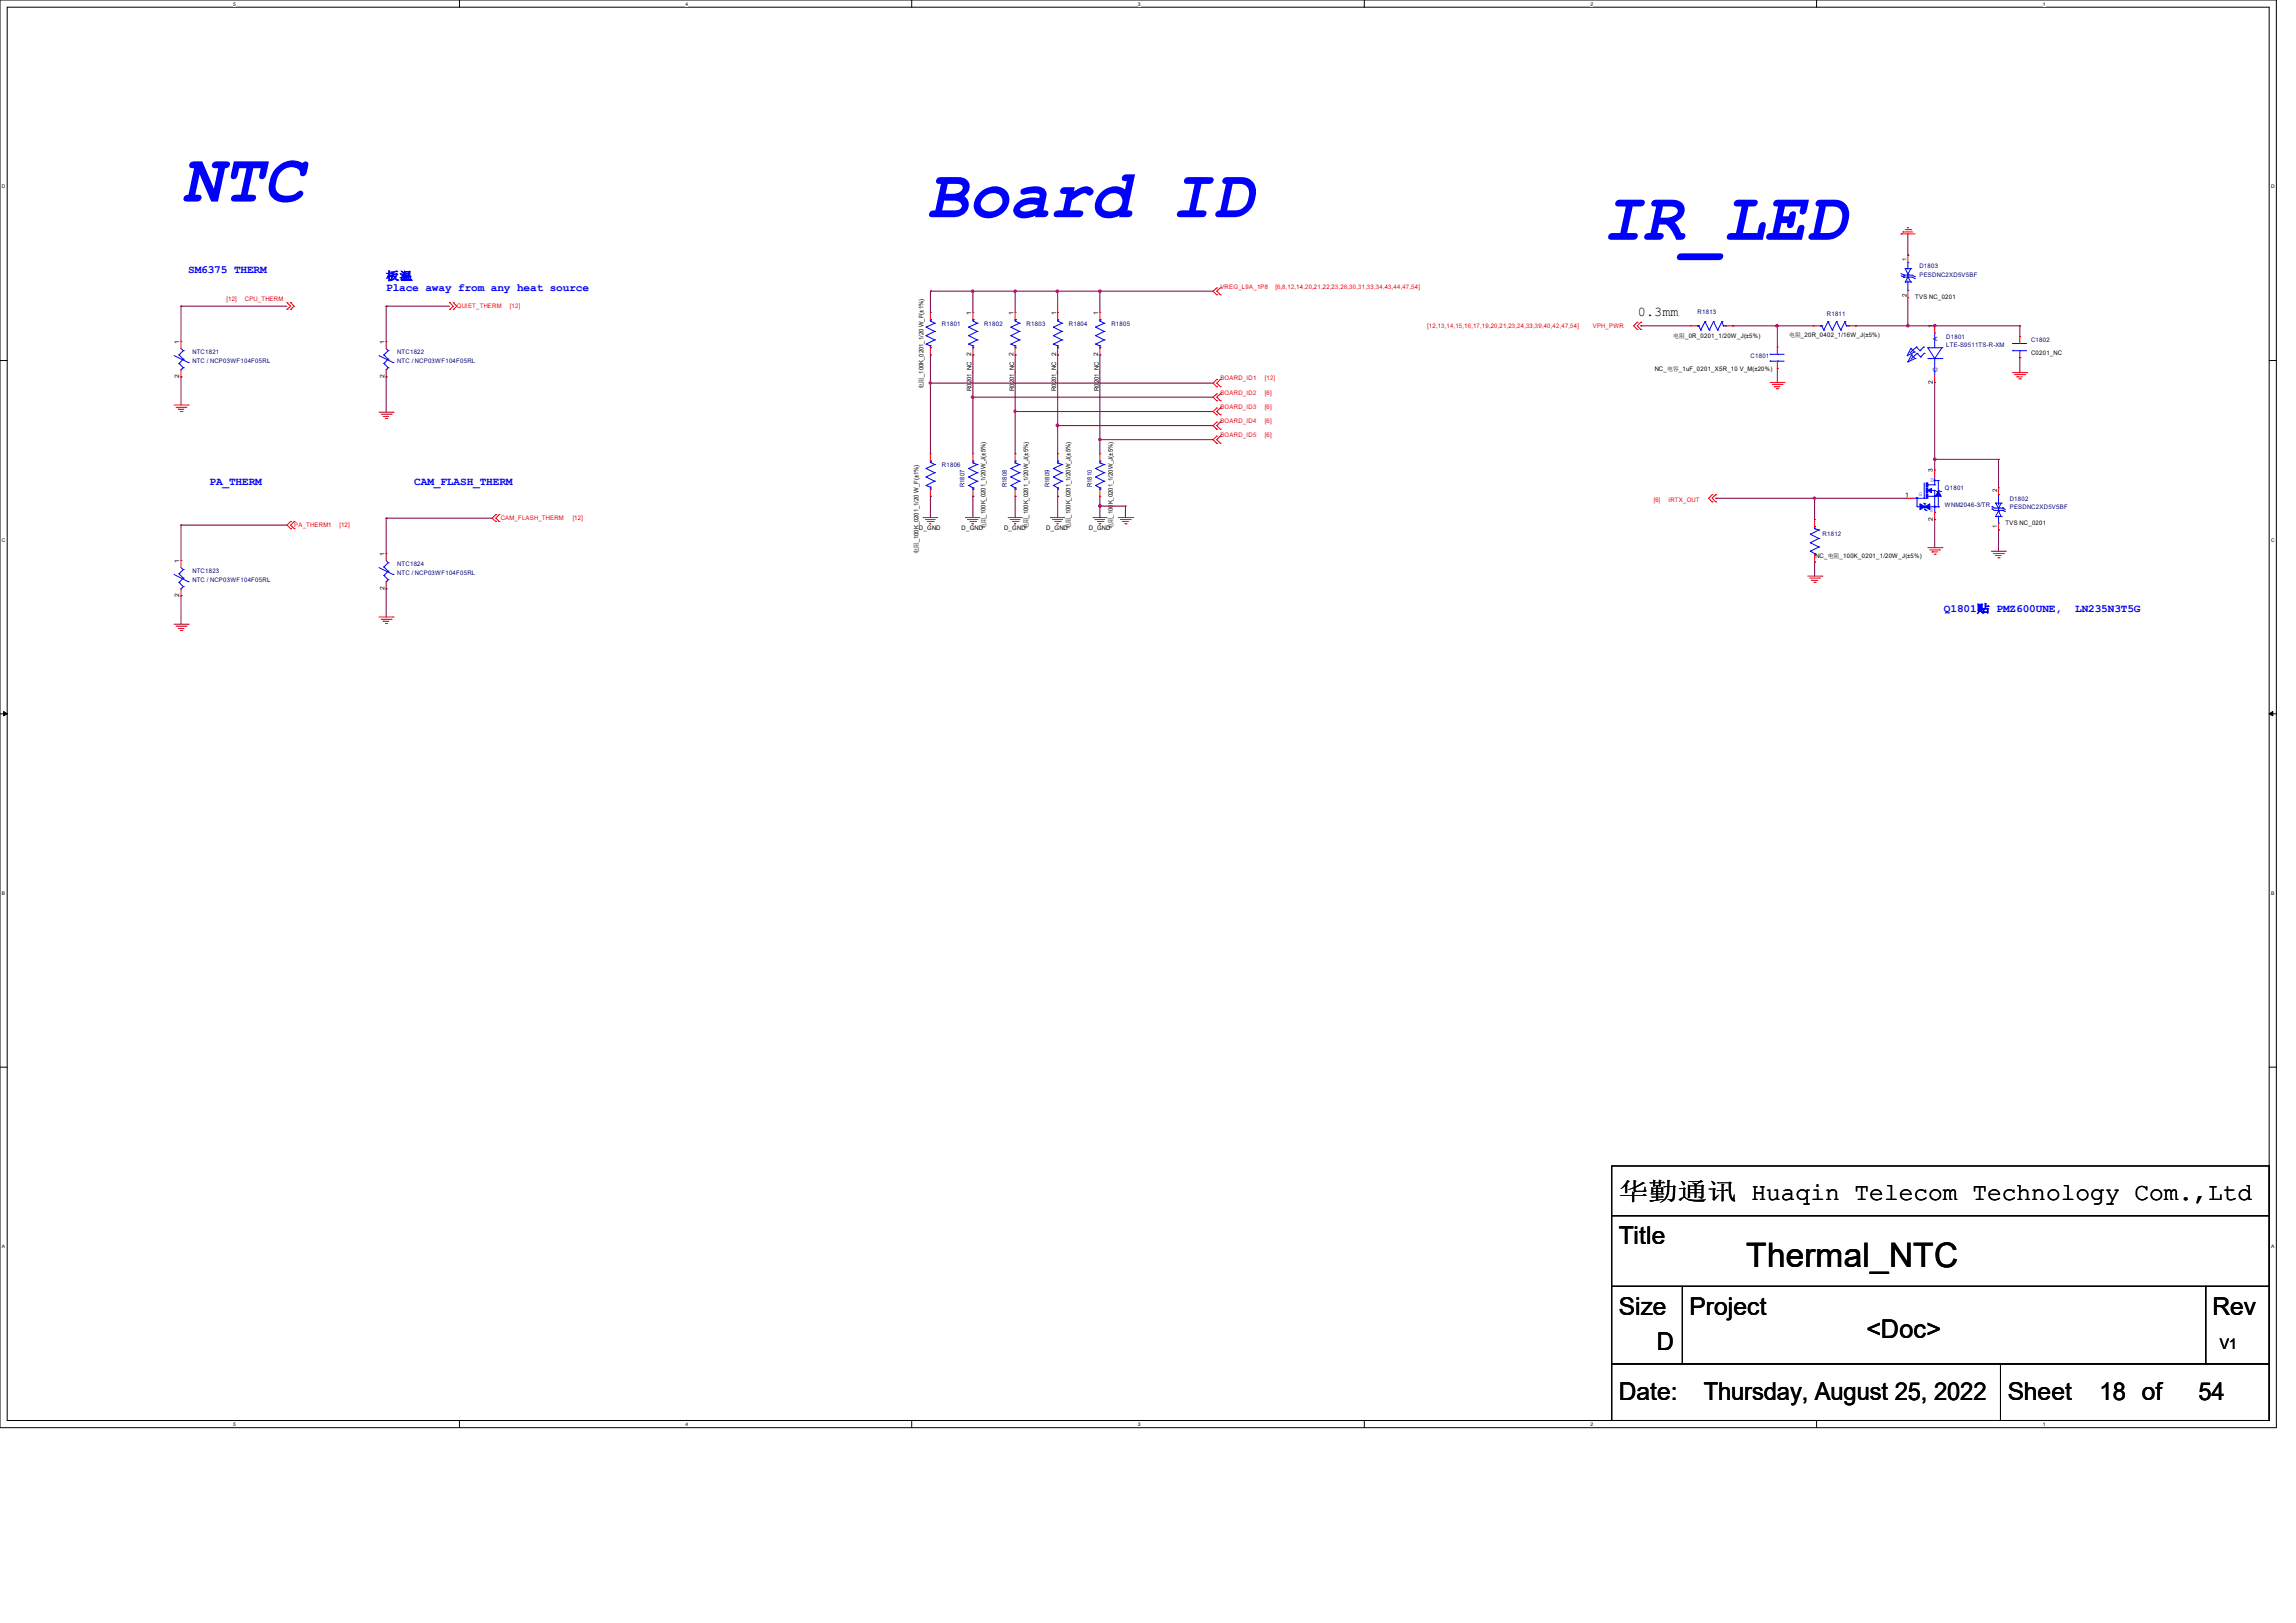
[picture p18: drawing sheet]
<svg xmlns="http://www.w3.org/2000/svg" width="297mm" height="210mm" viewBox="0 0 297 210" stroke-linecap="round" stroke-linejoin="round" font-family="sans-serif">
<defs><g id="words">
<g font-size="8.8" fill="#00f">
<text x="23.5" y="26.1">NTC</text>
<text x="120" y="28.1">Board ID</text>
<text x="207.2" y="31">IR_LED</text>
</g>
<text font-size="4.4" x="225.9" y="163.9">Thermal_NTC</text>
<text font-size="3.3" x="241.4" y="173.1">&lt;Doc&gt;</text>
<g font-size="3.2">
<text x="209.4" y="155.2">华勤通讯 Huaqin Telecom Technology Com.,Ltd</text>
<text x="209.4" y="161">Title</text>
<text x="209.4" y="170.2">Size</text>
<text x="218.6" y="170.2">Project</text>
<text x="286.2" y="170.2">Rev</text>
<text x="214.3" y="174.8">D</text>
<text x="209.4" y="181.1">Date:</text>
<text x="220.4" y="181.1">Thursday, August 25, 2022</text>
<text x="259.7" y="181.1">Sheet</text>
<text x="271.6" y="181.1">18 of</text>
<text x="284.4" y="181.1">54</text>
</g>
<text font-size="1.9" x="287.2" y="174.5">V1</text>
<text font-size="1.7" x="211.9" y="40.9">0.3mm</text>
<g font-size="1.4" fill="#00f">
<text x="24.3" y="35.3">SM6375 THERM</text>
<text x="50" y="37.6">Place away from any heat source</text>
<text x="50" y="36.2">板温</text>
<text x="27.1" y="62.7">PA_THERM</text>
<text x="53.6" y="62.7">CAM_FLASH_THERM</text>
<text x="251.5" y="79.2">Q1801贴 PMZ600UNE,</text>
<text x="268.4" y="79.2">LN235N3T5G</text>
</g>
<g font-size=".8">
<text x="246.7" y="33.7" transform="rotate(-90 246.7 33.7)">1</text>
<text x="125.6" y="40.7" transform="rotate(-90 125.6 40.7)">1</text>
<text x="131.1" y="40.7" transform="rotate(-90 131.1 40.7)">1</text>
<text x="136.6" y="40.7" transform="rotate(-90 136.6 40.7)">1</text>
<text x="142.1" y="40.7" transform="rotate(-90 142.1 40.7)">1</text>
<text x="246.7" y="38.4" transform="rotate(-90 246.7 38.4)">2</text>
<text x="247.7" y="38.6">TVS NC_0201</text>
<text x="23.2" y="44.5" transform="rotate(-90 23.2 44.5)">1</text>
<text x="49.7" y="44.5" transform="rotate(-90 49.7 44.5)">1</text>
<text x="125.6" y="46.1" transform="rotate(-90 125.6 46.1)">2</text>
<text x="131.1" y="46.1" transform="rotate(-90 131.1 46.1)">2</text>
<text x="136.6" y="46.1" transform="rotate(-90 136.6 46.1)">2</text>
<text x="142.1" y="46.1" transform="rotate(-90 142.1 46.1)">2</text>
<text x="216.5" y="43.8">电阻_0R_0201_1/20W_J(±5%)</text>
<text x="231.4" y="43.6">电阻_20R_0402_1/16W_J(±5%)</text>
<text x="250.1" y="42.5" transform="rotate(-90 250.1 42.5)">1</text>
<text x="262.7" y="45.9">C0201_NC</text>
<text x="23.2" y="48.9" transform="rotate(-90 23.2 48.9)">2</text>
<text x="49.7" y="48.9" transform="rotate(-90 49.7 48.9)">2</text>
<text x="119.5" y="50.3" transform="rotate(-90 119.5 50.3)">电阻_100K_0201_1/20 W_F(±1%)</text>
<text x="125.7" y="50.6" transform="rotate(-90 125.7 50.6)">R0201_NC</text>
<text x="131.2" y="50.6" transform="rotate(-90 131.2 50.6)">R0201_NC</text>
<text x="136.6" y="50.6" transform="rotate(-90 136.6 50.6)">R0201_NC</text>
<text x="142.1" y="50.6" transform="rotate(-90 142.1 50.6)">R0201_NC</text>
<text x="214" y="48">NC_电容_1uF_0201_X5R_10 V_M(±20%)</text>
<text x="250.1" y="49.7" transform="rotate(-90 250.1 49.7)">2</text>
<text x="246.5" y="64.3">1</text>
<text x="250.1" y="61.1" transform="rotate(-90 250.1 61.1)">3</text>
<text x="258.3" y="63.7" transform="rotate(-90 258.3 63.7)">2</text>
<text x="49.7" y="71.9" transform="rotate(-90 49.7 71.9)">1</text>
<text x="118.8" y="71.7" transform="rotate(-90 118.8 71.7)">电阻_100K_0201_1/20 W_F(±1%)</text>
<text x="118.9" y="68.6">D_GND</text>
<text x="124.4" y="68.6">D_GND</text>
<text x="127.5" y="68.5" transform="rotate(-90 127.5 68.5)">电阻_100K_0201_1/20W_J(±5%)</text>
<text x="129.9" y="68.6">D_GND</text>
<text x="133" y="68.5" transform="rotate(-90 133 68.5)">电阻_100K_0201_1/20W_J(±5%)</text>
<text x="135.3" y="68.6">D_GND</text>
<text x="138.5" y="68.5" transform="rotate(-90 138.5 68.5)">电阻_100K_0201_1/20W_J(±5%)</text>
<text x="140.9" y="68.6">D_GND</text>
<text x="144" y="68.5" transform="rotate(-90 144 68.5)">电阻_100K_0201_1/20W_J(±5%)</text>
<text x="250.1" y="67.4" transform="rotate(-90 250.1 67.4)">2</text>
<text x="258.3" y="68.3" transform="rotate(-90 258.3 68.3)">1</text>
<text x="259.4" y="67.9">TVS NC_0201</text>
<text x="23.2" y="77.3" transform="rotate(-90 23.2 77.3)">2</text>
<text x="23.2" y="72.8" transform="rotate(-90 23.2 72.8)">1</text>
<text x="49.7" y="76.4" transform="rotate(-90 49.7 76.4)">2</text>
<text x="234.8" y="72.2">NC_电阻_100K_0201_1/20W_J(±5%)</text>
</g>
<g font-size=".8" fill="#000080">
<text x="248.3" y="34.7">D1803</text>
<text x="248.3" y="35.8">PESDNC2XD5V5BF</text>
<text x="219.6" y="40.6">R1813</text>
<text x="236.3" y="40.9">R1811</text>
<text x="24.9" y="45.8">NTC1821</text>
<text x="24.9" y="46.9">NTC / NCP03WF104F05RL</text>
<text x="51.4" y="45.8">NTC1822</text>
<text x="51.4" y="46.9">NTC / NCP03WF104F05RL</text>
<text x="121.8" y="42.1">R1801</text>
<text x="127.3" y="42.1">R1802</text>
<text x="132.8" y="42.1">R1803</text>
<text x="138.3" y="42.1">R1804</text>
<text x="143.8" y="42.1">R1805</text>
<text x="226.5" y="46.3">C1801</text>
<text x="251.8" y="43.9">D1801</text>
<text x="251.8" y="45">LTE-S9511TS-R-XM</text>
<text x="262.7" y="44.2">C1802</text>
<text x="121.8" y="60.4">R1806</text>
<text x="124.8" y="63" transform="rotate(-90 124.8 63)">R1807</text>
<text x="130.3" y="63" transform="rotate(-90 130.3 63)">R1808</text>
<text x="135.8" y="63" transform="rotate(-90 135.8 63)">R1809</text>
<text x="141.2" y="63" transform="rotate(-90 141.2 63)">R1810</text>
<text x="251.6" y="63.4">Q1801</text>
<text x="251.6" y="65.6">WNM2046-3/TR</text>
<text x="260" y="64.8">D1802</text>
<text x="260" y="65.9">PESDNC2XD5V5BF</text>
<text x="235.8" y="69.3">R1812</text>
<text x="24.9" y="74.2">NTC1823</text>
<text x="24.9" y="75.3">NTC / NCP03WF104F05RL</text>
<text x="51.4" y="73.3">NTC1824</text>
<text x="51.4" y="74.4">NTC / NCP03WF104F05RL</text>
</g>
<g font-size=".8" fill="#f00">
<text x="29.3" y="38.9">[12]</text>
<text x="31.7" y="38.9">CPU_THERM</text>
<text x="59.1" y="39.8">QUIET_THERM</text>
<text x="66" y="39.8">[12]</text>
<text x="157.9" y="37.3">VREG_L9A_1P8</text>
<text x="165" y="37.3">[6,8,12,14,20,21,22,23,26,30,31,33,34,43,44,47,54]</text>
<text x="184.6" y="42.5">[12,13,14,15,16,17,19,20,21,23,24,33,39,40,42,47,54]</text>
<text x="206" y="42.5">VPH_PWR</text>
<text x="157.9" y="49.2">BOARD_ID1</text>
<text x="157.9" y="51.1">BOARD_ID2</text>
<text x="157.9" y="52.9">BOARD_ID3</text>
<text x="163.6" y="49.2">[12]</text>
<text x="163.6" y="51.1">[6]</text>
<text x="163.6" y="52.9">[6]</text>
<text x="157.9" y="54.7">BOARD_ID4</text>
<text x="157.9" y="56.6">BOARD_ID5</text>
<text x="163.6" y="54.7">[6]</text>
<text x="163.6" y="56.6">[6]</text>
<text x="213.9" y="64.9">[6]</text>
<text x="215.8" y="64.9">IRTX_OUT</text>
<text x="38.1" y="68.2">PA_THERM1</text>
<text x="43.9" y="68.2">[12]</text>
<text x="64.8" y="67.3">CAM_FLASH_THERM</text>
<text x="74.1" y="67.3">[12]</text>
</g>
<g font-size=".8" fill="#004080">
<text x="250.6" y="44.2" transform="rotate(-90 250.6 44.2)">A</text>
<text x="250.6" y="48.1" transform="rotate(-90 250.6 48.1)">C</text>
</g>
<g font-size=".8" fill="#00f">
<text x="248.2" y="64.1">G</text>
<text x="249.7" y="62.4">D</text>
<text x="249.6" y="66.2">S</text>
</g>
<g font-size=".6">
<text x="30.2" y=".7">5</text>
<text x="88.7" y=".7">4</text>
<text x="147.2" y=".7">3</text>
<text x="205.7" y=".7">2</text>
<text x="264.2" y=".7">1</text>
<text x=".3" y="24.4">D</text>
<text x="293.8" y="24.4">D</text>
<text x=".3" y="70.1">C</text>
<text x="293.8" y="70.1">C</text>
<text x=".3" y="115.8">B</text>
<text x="293.8" y="115.8">B</text>
<text x=".3" y="161.5">A</text>
<text x="293.8" y="161.5">A</text>
<text x="30.2" y="184.5">5</text>
<text x="88.7" y="184.5">4</text>
<text x="147.2" y="184.5">3</text>
<text x="205.7" y="184.5">2</text>
<text x="264.2" y="184.5">1</text>
</g>
</g></defs>
<path d="M0 0h294.5v184.7h-294.5zM.9 .9h292.6v182.9h-292.6z" fill="none" stroke="#000" stroke-width=".13"/>
<g fill="#fff">
<path d="M30.2 .1h.3v.7h-.3z"/>
<path d="M30.2 183.9h.3v.8h-.3z"/>
</g>
<path d="M59.4 0v.9M59.4 183.8v.9" fill="none" stroke="#000" stroke-width=".13"/>
<g fill="#fff">
<path d="M88.7 .1h.3v.7h-.3z"/>
<path d="M88.7 183.9h.3v.8h-.3z"/>
</g>
<path d="M117.9 0v.9M117.9 183.8v.9" fill="none" stroke="#000" stroke-width=".13"/>
<g fill="#fff">
<path d="M147.2 .1h.3v.7h-.3z"/>
<path d="M147.2 183.9h.3v.8h-.3z"/>
</g>
<path d="M176.5 0v.9M176.5 183.8v.9" fill="none" stroke="#000" stroke-width=".13"/>
<g fill="#fff">
<path d="M205.7 .1h.4v.7h-.4z"/>
<path d="M205.7 183.9h.4v.8h-.4z"/>
</g>
<path d="M235 0v.9M235 183.8v.9" fill="none" stroke="#000" stroke-width=".13"/>
<g fill="#fff">
<path d="M264.2 .1h.4v.7h-.4z"/>
<path d="M264.2 183.9h.4v.8h-.4z"/>
<path d="M.3 23.8h.4v.7h-.4z"/>
<path d="M293.8 23.8h.5v.7h-.5z"/>
<path d="M.3 69.5h.4v.7h-.4z"/>
<path d="M293.8 69.5h.5v.7h-.5z"/>
</g>
<path d="M0 46.7h.9M293.5 46.7h1" fill="none" stroke="#000" stroke-width=".13"/>
<g fill="#fff">
<path d="M.3 115.2h.4v.8h-.4z"/>
<path d="M293.8 115.2h.4v.8h-.4z"/>
</g>
<path d="M0 92.4h.9M293.5 92.4h1" fill="none" stroke="#000" stroke-width=".13"/>
<path d="M.5 92.1l.4 .3-.4 .2zM293.5 92.4l.5-.3v.5z" fill="#000" stroke="#000" stroke-width=".13"/>
<g fill="#fff">
<path d="M.3 161h.3v.7h-.3z"/>
<path d="M293.8 161h.4v.7h-.4z"/>
</g>
<path d="M0 138.1h.9M293.5 138.1h1M208.5 157.3h85v9.2h-85zM208.5 150.9h85v6.4h-85zM208.5 166.5h9.1v10h-9.1zM208.5 176.5h50.3v7.3h-50.3zM217.6 166.5h67.7v10h-67.7zM258.8 176.5h34.7v7.3h-34.7zM285.3 166.5h8.2v10h-8.2z" fill="none" stroke="#000" stroke-width=".13"/>
<g fill="none" stroke="#f00" stroke-width=".13">
<path d="M37.1 39.2l.5 .4-.5 .4M37.1 39.2h.1M37.6 39.2l.5 .4-.5 .4M37.6 39.2h.1M58.2 39.2l.4 .4-.4 .4M58.2 39.2h.1M58.6 39.2h.1M58.6 39.2l.5 .4-.5 .4M157.4 37.3l-.5 .4 .5 .4M157.4 37.3h.1M157.4 38.1h.1M157.9 37.3l-.5 .4 .5 .4"/>
<path d="M157.9 38.1h.1M157.9 37.3h.1M245.9 30.3h1.8M245.9 30.3h.1M246.2 30h.1M246.2 30h1.2M246.5 29.7h.7M246.7 29.5h.1M246.7 29.5h.2M246.8 38.5h.1M246.8 33h.1M246.8 33v1"/>
<path d="M246.8 37.6v.9M247.2 29.7h.1M22.5 52.4h1.8M22.8 52.7h1.2M23.1 53h.1M23.1 53h.7M23.3 53.3h.2M23.4 44.2h.1M23.4 48.8h.1M23.4 44.2v.9M23.4 47.8v1M23.5 53.3h.1"/>
<path d="M24 52.7h.1M24.3 52.4h.1M37.1 40h.1M37.6 40h.1M49 53.3h1.8M49.3 53.6h1.3M49.6 53.9h.7M49.6 53.9h.1M49.9 54.1h.1M50 44.2h.1M50 48.8h.1M50 44.2v.9"/>
<path d="M50 47.8v1M50 54.1h.1M50.6 53.6h.1M50.8 53.3h.1M58.2 40h.1M58.6 40h.1M120.4 58.7h.1M120.4 40.4h.1M120.4 45.9h.1M120.4 40.4v1M120.4 45v.9M120.4 58.7v.9"/>
<path d="M125.9 40.4h.1M125.9 45.9h.1M125.9 58.7h.1M125.9 40.4v1M125.9 45v.9M125.9 58.7v.9M131.3 58.7h.1M131.3 40.4h.1M131.3 45.9h.1M131.3 40.4v1M131.3 45v.9M131.3 58.7v.9"/>
<path d="M136.8 40.4h.1M136.8 45.9h.1M136.8 58.7h.1M136.8 40.4v1M136.8 45v.9M136.8 58.7v.9M142.3 40.4h.1M142.3 45.9h.1M142.3 58.7h.1M142.3 40.4v1M142.3 45v.9M142.3 58.7v.9"/>
<path d="M157.4 49.1l-.5 .5 .5 .4M157.4 51l-.5 .4 .5 .5M157.4 52.8l-.5 .5 .5 .4M157.4 54.6l-.5 .5 .5 .4M157.4 56.4l-.5 .5 .5 .5M157.4 49.1h.1M157.4 50h.1M157.4 51h.1M157.4 51.9h.1M157.4 52.8h.1M157.4 53.7h.1M157.4 54.6h.1"/>
<path d="M157.4 55.5h.1M157.4 57.4h.1M157.4 56.4h.1M157.9 49.1l-.5 .5 .5 .4M157.9 51l-.5 .4 .5 .5M157.9 52.8l-.5 .5 .5 .4M157.9 54.6l-.5 .5 .5 .4M157.9 56.4l-.5 .5 .5 .5M157.9 50h.1M157.9 49.1h.1M157.9 51.9h.1M157.9 51h.1"/>
<path d="M157.9 53.7h.1M157.9 52.8h.1M157.9 55.5h.1M157.9 54.6h.1M157.9 56.4h.1M157.9 57.4h.1M211.8 41.7l-.5 .5 .5 .4M211.8 41.7h.1M211.8 42.6h.1M212.3 41.7l-.5 .5 .5 .4M212.3 41.7h.1M212.3 42.6h.1"/>
<path d="M218.7 42.2h.1M218.7 42.2h.9M223.2 42.2h1M224.2 42.2h.1M229 49.5h1.8M229.3 49.7h1.2M229.5 50h.8M229.5 50h.1M229.8 50.3h.2M229.9 44.9h.1M229.9 47.7h.1M229.9 44.9v.9"/>
<path d="M229.9 46.7v1M230 50.3h.1M230.5 49.7h.1M230.8 49.5h.1M234.6 42.2h.1M234.6 42.2h.9M239.1 42.2h.9M240 42.2h.1M250.3 42.2h.1M250.3 49.5h.1M250.3 42.2v.9M250.3 48.6v.9"/>
<path d="M260.3 48.2h1.9M260.6 48.5h1.3M260.9 48.8h.7M260.9 48.8h.1M261.2 49h.2M261.3 43.6h.1M261.3 46.3h.1M261.3 43.6v.8M261.3 45.4v.9M261.4 49h.1M261.9 48.5h.1M262.2 48.2h.1"/>
<path d="M23.4 72.5h.1M23.4 77.1h.1M23.4 72.5v.9M23.4 76.2v.9M37.6 67.5h.1M37.6 68.4h.1M37.6 67.5l-.5 .4 .5 .5M38.1 68.4h.1M38.1 67.5h.1M38.1 67.5l-.5 .4 .5 .5M49 79.8h1.8M50 71.6h.1"/>
<path d="M50 76.2h.1M50 71.6v.9M50 75.3v.9M50.8 79.8h.1M64.1 66.6l-.4 .5 .4 .4M64.1 66.6h.1M64.1 67.5h.1M64.6 66.6l-.5 .5 .5 .4M64.6 67.5h.1M64.6 66.6h.1M119.4 67h1.9M119.4 67h.1"/>
<path d="M119.7 67.2h.1M119.7 67.2h1.3M120 67.5h.7M120.3 67.8h.1M120.4 64.2h.1M120.4 63.3v.9M120.7 67.5h.1M124.9 67h.1M124.9 67h1.8M125.2 67.2h.1M125.2 67.2h1.3M125.5 67.5h.7"/>
<path d="M125.7 67.8h.1M125.7 67.8h.2M125.9 64.2h.1M125.9 63.3v.9M126.2 67.5h.1M130.4 67h.1M130.4 67h1.8M130.7 67.2h.1M130.7 67.2h1.3M131 67.5h.7M131.2 67.8h.1M131.2 67.8h.2"/>
<path d="M131.3 64.2h.1M131.3 63.3v.9M131.7 67.5h.1M135.9 67h1.8M135.9 67h.1M136.2 67.2h.1M136.2 67.2h1.3M136.4 67.5h.8M136.7 67.8h.2M136.7 67.8h.1M136.8 64.2h.1M136.8 63.3v.9"/>
<path d="M137.2 67.5h.1M141.4 67h.1M141.4 67h1.8M141.6 67.2h.1M141.6 67.2h1.3M141.9 67.5h.8M142.2 67.8h.1M142.2 67.8h.2M142.3 64.2h.1M142.3 63.3v.9M142.7 67.5h.1M144.7 67h1.8"/>
<path d="M144.9 67.2h1.3M145.2 67.5h.1M145.2 67.5h.8M145.5 67.8h.2M145.7 67.8h.1M146.2 67.2h.1M146.5 67h.1M221.5 64l-.5 .5 .5 .4M221.5 64h.1M221.5 64.9h.1M222 64h.1M222 64.9h.1"/>
<path d="M222 64l-.5 .5 .5 .4M233.8 74.5h1.9M234.1 74.8h1.3M234.4 75.1h.7M234.4 75.1h.1M234.7 75.4h.1M234.7 72.7h.1M234.7 67.2h.1M234.7 67.2v1M234.7 71.8v.9M234.8 75.4h.1M235.4 74.8h.1"/>
<path d="M235.7 74.5h.1M246.6 64.5h.1M246.6 64.5h1M249.4 70.9h1.8M249.6 71.2h1.3M249.9 71.4h.1M249.9 71.4h.8M250.2 71.7h.2M250.3 60.8h.1M250.3 67.2h.1M250.3 60.8v.9M250.3 66.3v.9"/>
<path d="M250.4 71.7h.1M250.9 71.2h.1M251.2 70.9h.1M257.6 71.3h1.8M257.9 71.6h1.3M258.1 71.9h.8M258.1 71.9h.1M258.4 72.2h.2M258.5 63.1h.1M258.5 68.6h.1M258.5 63.1v.9M258.5 67.7v.9"/>
<path d="M258.6 72.2h.1M259.2 71.6h.1M259.4 71.3h.1M22.5 80.8h1.8M22.8 81h1.2M23.1 81.3h.1M23.1 81.3h.7M23.3 81.6h.2M23.5 81.6h.1M24 81h.1M24.3 80.8h.1M49.3 80.1h1.3"/>
<path d="M49.6 80.4h.7M49.6 80.4h.1M49.9 80.7h.1M50 80.7h.1M50.6 80.1h.1"/>
</g>
<g fill="none" stroke="#00f" stroke-width=".13">
<path d="M245.9 35.7l.4 .2M245.9 35.4l.4 .2M246.3 35.6h1.1l.2 .2M246.3 35.9h1.1l.2 .1M246.3 35.6h.1M246.3 35.9h.1M246.5 34.8l.3 .7M246.5 36.5h.7M246.5 34.8h.1M246.5 36.5h.1M246.5 34.8h.7M246.8 34h.1"/>
<path d="M246.8 37.6h.1M246.8 35.5h.1M246.8 35.9h.1M246.8 34v.8M246.8 35.5v.4M246.8 36.3v1.3M246.8 35.9l.4 .6M246.8 35.9l-.3 .6M247.2 34.8h.1M247.2 36.5h.1M247.2 34.8l-.4 .7M247.6 35.8h.1"/>
<path d="M247.6 36h.1M22.5 46l1.8 .9M23.2 47h.1M23.2 45.9h.1M23.2 45.9l.5 .6M23.2 47l.5 .6M23.4 47.8h.1M23.4 45.1l.3 .3M23.7 45.4h.1M23.7 46.5h.1M23.7 47.6h.1M23.7 46.5l-.5 .5"/>
<path d="M23.7 47.6l-.3 .2M23.7 45.4l-.5 .5M24.3 46.9h.1M49 46l1.8 .9M49.7 47h.1M49.7 45.9h.1M49.7 45.9l.5 .6M49.7 47l.5 .6M50 47.8h.1M50 45.1l.2 .3M50.2 45.4h.1M50.2 46.5h.1"/>
<path d="M50.2 47.6h.1M50.2 46.5l-.5 .5M50.2 47.6l-.2 .2M50.2 45.4l-.5 .5M50.8 46.9h.1M119.8 43.4l1.1 .6M119.8 42.3l1.1 .6M119.8 44.5l.6 .2M119.8 44.5h.1M119.8 43.4h.1M119.8 42.3h.1M120.4 59.8l.5 .3"/>
<path d="M120.4 41.5l.5 .3M120.4 59.6h.1M120.4 59.8h.1M120.4 45h.1M120.4 41.4h.1M120.4 44.7h.1M120.4 41.5h.1M120.4 41.4v.1M120.4 44.7v.3M120.4 59.6v.2M120.9 44h.1M120.9 42.9h.1"/>
<path d="M120.9 41.8h.1M120.9 44l-1.1 .5M120.9 42.9l-1.1 .5M120.9 41.8l-1.1 .5M125.3 43.4l1.1 .6M125.3 42.3l1.1 .6M125.3 44.5l.6 .2M125.3 44.5h.1M125.3 43.4h.1M125.3 42.3h.1M125.9 41.5l.5 .3M125.9 45h.1"/>
<path d="M125.9 41.4h.1M125.9 44.7h.1M125.9 41.5h.1M125.9 59.6h.1M125.9 59.9h.1M125.9 41.4v.1M125.9 44.7v.3M125.9 59.6v.3M125.9 59.9l.5 .2M126.4 44h.1M126.4 42.9h.1M126.4 41.8h.1"/>
<path d="M126.4 44l-1.1 .5M126.4 42.9l-1.1 .5M126.4 41.8l-1.1 .5M130.8 43.4l1.1 .6M130.8 42.3l1.1 .6M130.8 44.5l.5 .2M130.8 44.5h.1M130.8 43.4h.1M130.8 42.3h.1M131.3 41.5l.6 .3M131.3 59.6h.1M131.3 59.9h.1"/>
<path d="M131.3 45h.1M131.3 41.4h.1M131.3 44.7h.1M131.3 41.5h.1M131.3 41.4v.1M131.3 44.7v.3M131.3 59.6v.3M131.3 59.9l.6 .2M131.9 44h.1M131.9 42.9h.1M131.9 41.8h.1M131.9 44l-1.1 .5"/>
<path d="M131.9 42.9l-1.1 .5M131.9 41.8l-1.1 .5M136.3 43.4l1.1 .6M136.3 42.3l1.1 .6M136.3 44.5l.5 .2M136.3 44.5h.1M136.3 43.4h.1M136.3 42.3h.1M136.8 41.5l.6 .3M136.8 45h.1M136.8 41.4h.1M136.8 44.7h.1"/>
<path d="M136.8 41.5h.1M136.8 59.6h.1M136.8 59.9h.1M136.8 41.4v.1M136.8 44.7v.3M136.8 59.6v.3M136.8 59.9l.6 .2M137.4 44h.1M137.4 42.9h.1M137.4 41.8h.1M137.4 44l-1.1 .5M137.4 42.9l-1.1 .5"/>
<path d="M137.4 41.8l-1.1 .5M141.7 43.4l1.1 .6M141.7 42.3l1.1 .6M141.7 44.5l.6 .2M141.7 44.5h.1M141.7 43.4h.1M141.7 42.3h.1M142.3 41.5l.5 .3M142.3 45h.1M142.3 41.4h.1M142.3 44.7h.1M142.3 41.5h.1"/>
<path d="M142.3 59.6h.1M142.3 59.9h.1M142.3 41.4v.1M142.3 44.7v.3M142.3 59.6v.3M142.3 59.9l.5 .2M142.8 44h.1M142.8 42.9h.1M142.8 41.8h.1M142.8 44l-1.1 .5M142.8 42.9l-1.1 .5M142.8 41.8l-1.1 .5"/>
<path d="M219.6 42.2h.2M219.6 42.2h.1M219.8 42.2h.1M219.8 42.2l.2 .5M220 42.7h.1M220.6 41.6l.5 1.1M220.6 41.6h.1M220.6 41.6l-.6 1.1M221.1 42.7h.1M221.7 41.6l.5 1.1M221.7 41.6h.1M221.7 41.6l-.6 1.1"/>
<path d="M222.2 42.7h.1M222.8 41.6l.1 .6M222.8 41.6h.1M222.8 41.6l-.6 1.1M222.9 42.2h.1M222.9 42.2h.3M223.2 42.2h.1M229 45.8h1.8M229 46.7h1.8M229 45.8h.1M229 46.7h.1M229.9 45.8h.1"/>
<path d="M229.9 46.7h.1M235.5 42.2h.1M235.5 42.2h.2M235.7 42.2h.1M235.7 42.2l.2 .5M235.9 42.7h.1M236.5 41.6l.5 1.1M236.5 41.6h.1M236.5 41.6l-.6 1.1M237 42.7h.1M237.6 41.6l.5 1.1M237.6 41.6h.1"/>
<path d="M237.6 41.6l-.6 1.1M238.1 42.7h.1M238.7 41.6l.1 .6M238.7 41.6h.1M238.7 41.6l-.6 1.1M238.8 42.2h.1M238.8 42.2h.3M239.1 42.2h.1M246.7 46h.1M246.8 46.8h.1M247.2 45.1l-.5 .9M247.2 45.1h.1"/>
<path d="M247.2 45.1l.4 .5M247.3 45.9l-.5 .9M247.3 45.9h.1M247.3 45.9l.4 .5M247.6 45.6h.1M247.6 45.6l-.9 .4M247.7 46.4h.1M247.7 46.4l-.9 .4M247.9 44.9h.1M247.9 44.9l.5 .5M247.9 44.9l-.8 .7M248 45.7l-.8 .8"/>
<path d="M248 45.7h.1M248 45.7l.5 .5M248.4 45.4h.1M248.5 46.2h.1M248.8 44.9l-.4 .5M248.8 44.9h.1M248.9 45.7h.1M248.9 45.7l-.4 .5M249.4 45h.1M249.4 45h1.8M249.4 46.4h1.8M249.4 45l.9 1.4"/>
<path d="M250.3 43.1h.1M250.3 46.4h.1M250.3 43.1v1.9M250.3 46.4v2.2M251.2 45h.1M251.2 46.4h.1M251.2 45l-.9 1.4M260.3 44.4h1.9M260.3 45.4h1.9M260.3 44.4h.1M260.3 45.4h.1M261.3 44.4h.1"/>
<path d="M261.3 45.4h.1M22.5 74.3l1.8 1M23.2 75.4h.1M23.2 74.3h.1M23.2 74.3l.5 .5M23.2 75.4l.5 .5M23.4 76.2h.1M23.4 73.4l.3 .3M23.7 73.7h.1M23.7 74.8h.1M23.7 75.9h.1M23.7 74.8l-.5 .6"/>
<path d="M23.7 75.9l-.3 .3M23.7 73.7l-.5 .6M24.3 75.3h.1M49 73.4l1.8 .9M49.7 74.5h.1M49.7 73.4h.1M49.7 73.4l.5 .5M49.7 74.5l.5 .5M50 75.3h.1M50 72.5l.2 .3M50.2 72.8h.1M50.2 73.9h.1"/>
<path d="M50.2 75h.1M50.2 73.9l-.5 .6M50.2 75l-.2 .3M50.2 72.8l-.5 .6M50.8 74.3h.1M119.8 61.7l1.1 .6M119.8 60.6l1.1 .6M119.8 62.8l.6 .2M119.8 62.8h.1M119.8 61.7h.1M119.8 60.6h.1M120.4 63.3h.1"/>
<path d="M120.4 63h.1M120.4 63v.3M120.9 62.3h.1M120.9 61.2h.1M120.9 60.1h.1M120.9 62.3l-1.1 .5M120.9 61.2l-1.1 .5M120.9 60.1l-1.1 .5M125.3 60.6h.1M125.3 61.7h.1M125.3 62.8h.1M125.3 60.6l1.1 .6"/>
<path d="M125.3 61.7l1.1 .6M125.3 62.8l.6 .3M125.9 63.3h.1M125.9 63.1h.1M125.9 63.1v.2M126.4 60.1h.1M126.4 61.2h.1M126.4 62.3h.1M126.4 60.1l-1.1 .5M126.4 61.2l-1.1 .5M126.4 62.3l-1.1 .5M130.8 60.6h.1"/>
<path d="M130.8 61.7h.1M130.8 62.8h.1M130.8 60.6l1.1 .6M130.8 61.7l1.1 .6M130.8 62.8l.5 .3M131.3 63.3h.1M131.3 63.1h.1M131.3 63.1v.2M131.9 60.1h.1M131.9 61.2h.1M131.9 62.3h.1M131.9 60.1l-1.1 .5"/>
<path d="M131.9 61.2l-1.1 .5M131.9 62.3l-1.1 .5M136.3 60.6h.1M136.3 61.7h.1M136.3 62.8h.1M136.3 60.6l1.1 .6M136.3 61.7l1.1 .6M136.3 62.8l.5 .3M136.8 63.3h.1M136.8 63.1h.1M136.8 63.1v.2M137.4 60.1h.1"/>
<path d="M137.4 61.2h.1M137.4 62.3h.1M137.4 60.1l-1.1 .5M137.4 61.2l-1.1 .5M137.4 62.3l-1.1 .5M141.7 60.6h.1M141.7 61.7h.1M141.7 62.8h.1M141.7 60.6l1.1 .6M141.7 61.7l1.1 .6M141.7 62.8l.6 .3M142.3 63.3h.1"/>
<path d="M142.3 63.1h.1M142.3 63.1v.2M142.8 60.1h.1M142.8 61.2h.1M142.8 62.3h.1M142.8 60.1l-1.1 .5M142.8 61.2l-1.1 .5M142.8 62.3l-1.1 .5M234.2 69.1h.1M234.2 70.2h.1M234.2 71.3h.1M234.2 69.1l1.1 .6"/>
<path d="M234.2 70.2l1.1 .6M234.2 71.3l.5 .3M234.7 68.2h.1M234.7 71.8h.1M234.7 68.4h.1M234.7 71.6h.1M234.7 68.2v.2M234.7 71.6v.2M234.7 68.4l.6 .2M235.3 68.6h.1M235.3 69.7h.1M235.3 70.8h.1"/>
<path d="M235.3 68.6l-1.1 .5M235.3 69.7l-1.1 .5M235.3 70.8l-1.1 .5M247.6 64.5h1.3M248 64.5h.1M248 64.5v1.1h2.7M248.8 65.1l.2 .1M248.9 64.5h.1M248.9 62.5v2M249 66h.1M249 65.2h.1M249 65.2v.8"/>
<path d="M249 66h.2M249.2 66h.1M249.4 62.7h.1M249.4 63.5h.9M249.4 64.2h.9M249.4 62.7h.9M250.3 63.5h.1M250.3 62.7h.1M250.3 64.2h.1M250.3 65.6h.1M250.3 66.3h.1M250.3 61.7v1"/>
<path d="M250.3 63.5v2.8M250.3 62.2h.4M250.4 65.6h.1M250.5 63.6h.5M250.7 62.2h.1M250.7 63.5h.1M250.7 65.6h.1M250.7 62.2v3.4M251 63.6h.1M257.7 65.9h.1M257.7 65.6h.1M257.7 65.9l.3 .1h1.1"/>
<path d="M257.7 65.6l.3 .1h1.1M258.1 66.8h.8M258.1 66.8h.1M258.1 65.1h.1M258.1 65.1h.8M258.1 65.1l.4 .6M258.5 66.1l-.4 .7M258.5 67.7h.1M258.5 64h.1M258.5 66.1h.1M258.5 65.7h.1M258.5 64v1.3"/>
<path d="M258.5 65.7v.4M258.5 66.8v.9M258.5 66.1l.4 .7M258.9 66.8h.1M258.9 65.1h.1M258.9 65.1l-.4 .6M259.1 65.7l.3 .3M259.1 66l.3 .2M259.1 66h.1M259.1 65.7h.1"/>
</g>
<g fill="#00f" stroke="#00f" stroke-width=".13">
<path d="M249.2 62.5h.2v.5h-.2z" fill-rule="evenodd"/>
<path d="M249.2 63.2h.2v.6h-.2z" fill-rule="evenodd"/>
<path d="M249.2 63.9h.2v.6h-.2z" fill-rule="evenodd"/>
<path d="M250.7 63.6l.4 .6h-.7l.3-.6v.5z" fill-rule="evenodd"/>
<path d="M249.4 63.5l.5-.3v.6z" fill-rule="evenodd"/>
<path d="M249 65.6l.6-.4v.8l-.6-.4 .6 .1z" fill-rule="evenodd"/>
<path d="M248.4 65.2l.6 .4-.5-.1 .5 .1-.6 .4z" fill-rule="evenodd"/>
<circle cx="250.3" cy="64.2" r=".06"/>
<circle cx="250.3" cy="62.2" r=".06"/>
<circle cx="250.3" cy="65.6" r=".06"/>
<circle cx="248" cy="64.5" r=".06"/>
</g>
<g fill="none" stroke="#800040" stroke-width=".13">
<path d="M23.4 39.6h13.7M23.4 39.6h.1M23.4 39.6v4.6M50 39.6h8.2M50 39.6h.1M50 39.6v4.6M120.4 37.7h.1M120.4 37.7v2.7M120.4 37.7h36.5M125.9 37.7h.1M125.9 37.7v2.7M131.3 37.7h.1"/>
<path d="M131.3 37.7v2.7M136.8 37.7h.1M136.8 37.7v2.7M142.3 37.7h.1M142.3 37.7v2.7M246.8 33h.1M246.8 30.3v2.7M246.8 38.5v3.7M23.4 48.8h.1M23.4 48.8v3.6M50 48.8h.1M50 48.8v4.5"/>
<path d="M120.4 49.6h36.5M120.4 45.9h.1M120.4 49.6h.1M120.4 45.9v12.8M125.9 51.4h31M125.9 45.9h.1M125.9 51.4h.1M125.9 45.9v12.8M131.3 45.9h.1M131.3 53.3h.1M131.3 45.9v12.8M131.3 53.3h25.6"/>
<path d="M136.8 45.9h.1M136.8 55.1h.1M136.8 45.9v12.8M136.8 55.1h20.1M142.3 56.9h14.6M142.3 45.9h.1M142.3 56.9h.1M142.3 45.9v12.8M212.3 42.2h6.4M212.3 42.2h.1M224.2 42.2h10.4M224.2 42.2h.1"/>
<path d="M229.9 42.2h.1M229.9 47.7h.1M229.9 42.2v2.7M229.9 47.7v1.8M234.6 42.2h.1M240 42.2h.1M240 42.2h21.3M246.8 42.2h.1M250.3 59.4h.1M250.3 42.2h.1M250.3 49.5v11.3M250.3 59.4h8.2"/>
<path d="M258.5 59.4h.1M258.5 59.4v3.7M261.3 42.2h.1M261.3 46.3h.1M261.3 42.2v1.4M261.3 46.3v1.9M23.4 67.9h13.7M23.4 67.9h.1M23.4 77.1h.1M23.4 67.9v4.6M23.4 77.1v3.7M50 67.1h13.7"/>
<path d="M50 67.1h.1M50 76.2h.1M50 67.1v4.5M50 76.2v3.6M120.4 64.2h.1M120.4 64.2v2.8M125.9 64.2h.1M125.9 64.2v2.8M131.3 64.2h.1M131.3 64.2v2.8M136.8 64.2h.1M136.8 64.2v2.8"/>
<path d="M142.3 65.5h3.3M142.3 65.5h.1M142.3 67h.1M142.3 64.2v2.8M145.6 65.5h.1M145.6 65.5v1.5M222 64.5h.1M222 64.5h24.6M234.7 64.5h.1M234.7 72.7h.1M234.7 64.5v2.7M234.7 72.7v1.8"/>
<path d="M250.3 67.2h.1M250.3 67.2v3.7M258.5 68.6h.1M258.5 68.6v2.7"/>
</g>
<g fill="#f0f" stroke="#f0f" stroke-width=".13">
<circle cx="131.3" cy="37.7" r=".16"/>
<circle cx="125.8" cy="37.7" r=".17"/>
<circle cx="136.8" cy="37.7" r=".17"/>
<circle cx="142.3" cy="37.7" r=".17"/>
<circle cx="120.3" cy="49.5" r=".16"/>
<circle cx="125.8" cy="51.4" r=".17"/>
<circle cx="131.3" cy="53.2" r=".16"/>
<circle cx="136.8" cy="55" r=".17"/>
<circle cx="142.3" cy="56.9" r=".17"/>
<circle cx="142.3" cy="65.5" r=".17"/>
<circle cx="229.9" cy="42.1" r=".17"/>
<circle cx="250.3" cy="59.4" r=".17"/>
<circle cx="234.7" cy="64.5" r=".16"/>
<circle cx="250.3" cy="42.1" r=".17"/>
<circle cx="246.8" cy="42.1" r=".17"/>
</g>
<use href="#words"/>
</svg>
